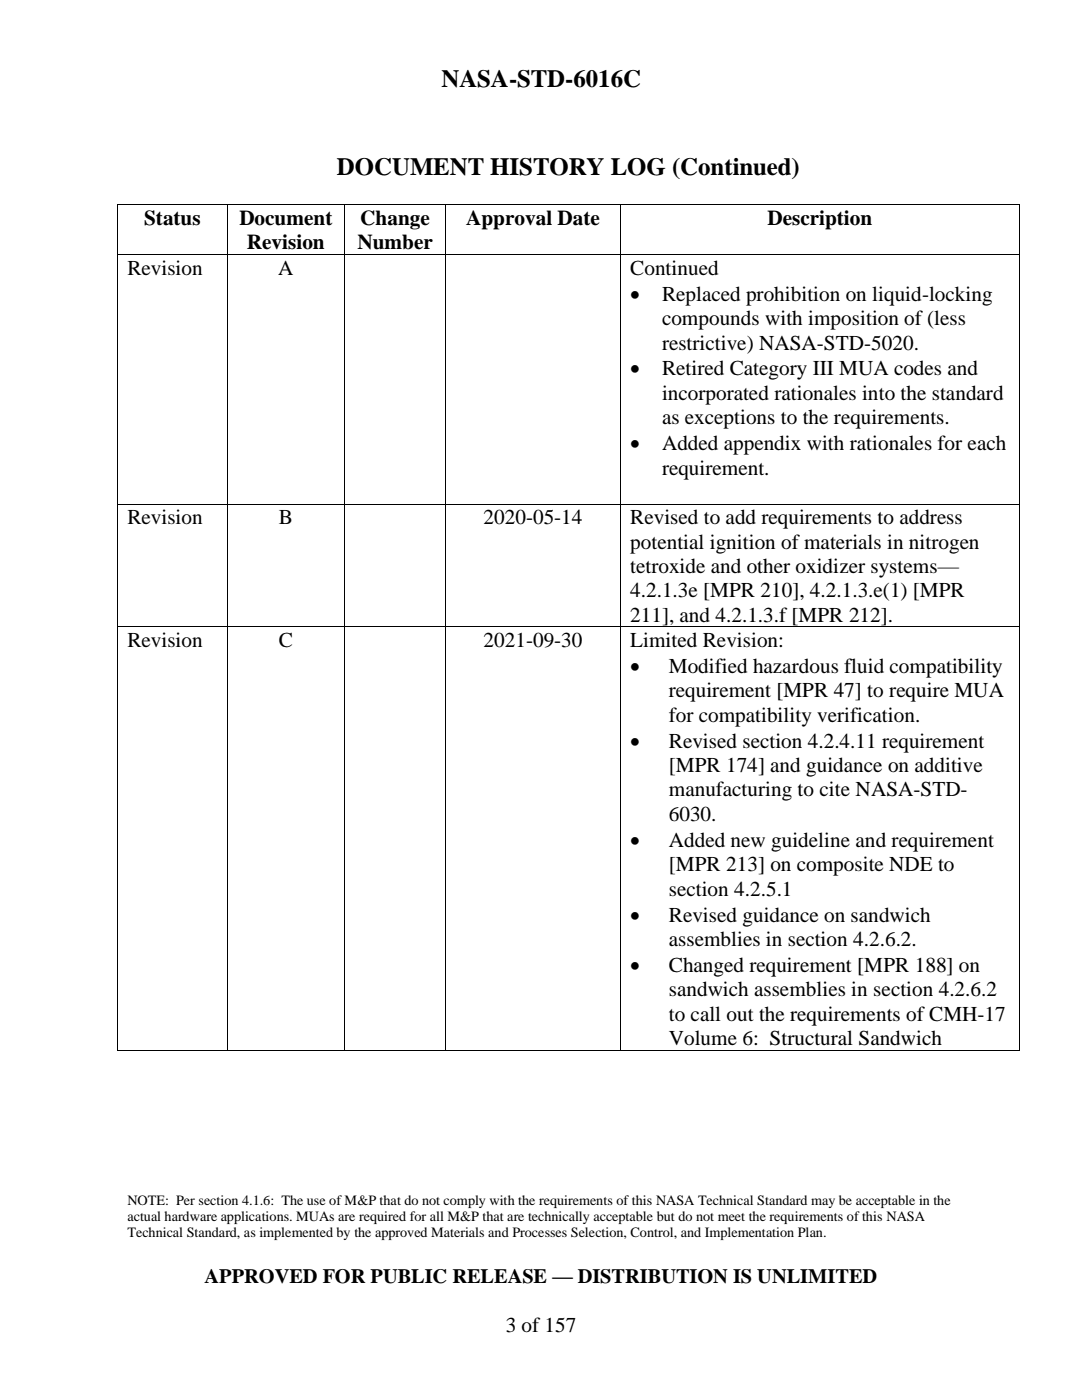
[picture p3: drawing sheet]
<svg xmlns="http://www.w3.org/2000/svg" width="216mm" height="279mm" viewBox="0 0 216 279" stroke-linecap="round" stroke-linejoin="round" font-family="sans-serif">
<defs><g id="words">
<g font-size="5">
<text x="88.1" y="17.3">NASA-STD-6016C</text>
<text x="67.2" y="34.9">DOCUMENT HISTORY LOG (Continued)</text>
</g>
<g font-size="4.2">
<text x="28.8" y="44.9">Status</text>
<text x="47.8" y="44.9">Document</text>
<text x="71.9" y="44.9">Change</text>
<text x="93" y="44.9">Approval Date</text>
<text x="153.2" y="44.9">Description</text>
<text x="49.3" y="49.8">Revision</text>
<text x="71.3" y="49.8">Number</text>
<text x="25.4" y="54.8">Revision</text>
<text x="55.5" y="54.8">A</text>
<text x="125.8" y="54.8">Continued</text>
<text x="125.8" y="60">•</text>
<text x="132.1" y="60">Replaced prohibition on liquid-locking</text>
<text x="132.1" y="64.9">compounds with imposition of (less</text>
<text x="132.1" y="69.8">restrictive) NASA-STD-5020.</text>
<text x="125.8" y="74.9">•</text>
<text x="132.1" y="74.9">Retired Category III MUA codes and</text>
<text x="132.1" y="79.8">incorporated rationales into the standard</text>
<text x="125.8" y="89.8">•</text>
<text x="132.1" y="84.7">as exceptions to the requirements.</text>
<text x="132.1" y="89.8">Added appendix with rationales for each</text>
<text x="132.1" y="94.7">requirement.</text>
<text x="25.4" y="104.6">Revision</text>
<text x="55.6" y="104.6">B</text>
<text x="96.5" y="104.6">2020-05-14</text>
<text x="125.8" y="104.6">Revised to add requirements to address</text>
<text x="125.8" y="109.5">potential ignition of materials in nitrogen</text>
<text x="125.8" y="114.4">tetroxide and other oxidizer systems—</text>
<text x="125.8" y="119.2">4.2.1.3e [MPR 210], 4.2.1.3.e(1) [MPR</text>
<text x="125.8" y="124.1">211], and 4.2.1.3.f [MPR 212].</text>
<text x="25.4" y="129.1">Revision</text>
<text x="55.6" y="129.1">C</text>
<text x="96.5" y="129.1">2021-09-30</text>
<text x="125.8" y="129.1">Limited Revision:</text>
<text x="125.8" y="134.3">•</text>
<text x="133.5" y="134.3">Modified hazardous fluid compatibility</text>
<text x="133.5" y="139.2">requirement [MPR 47] to require MUA</text>
<text x="125.8" y="149.2">•</text>
<text x="133.5" y="144">for compatibility verification.</text>
<text x="133.5" y="149.2">Revised section 4.2.4.11 requirement</text>
<text x="133.5" y="154.1">[MPR 174] and guidance on additive</text>
<text x="133.5" y="158.9">manufacturing to cite NASA-STD-</text>
<text x="133.5" y="163.8">6030.</text>
<text x="125.8" y="169">•</text>
<text x="133.5" y="169">Added new guideline and requirement</text>
<text x="133.5" y="173.9">[MPR 213] on composite NDE to</text>
<text x="133.5" y="178.8">section 4.2.5.1</text>
<text x="125.8" y="183.9">•</text>
<text x="133.5" y="183.9">Revised guidance on sandwich</text>
<text x="133.5" y="188.8">assemblies in section 4.2.6.2.</text>
<text x="125.8" y="194">•</text>
<text x="133.5" y="194">Changed requirement [MPR 188] on</text>
<text x="133.5" y="198.8">sandwich assemblies in section 4.2.6.2</text>
<text x="133.5" y="203.7">to call out the requirements of CMH-17</text>
<text x="133.5" y="208.6">Volume 6: Structural Sandwich</text>
<text x="100.9" y="265.8">3 of 157</text>
</g>
<text font-size="4.1" x="40.8" y="256.1">APPROVED FOR PUBLIC RELEASE — DISTRIBUTION IS UNLIMITED</text>
<g font-size="2.8">
<text x="25.4" y="240.4">NOTE: Per section 4.1.6: The use of M&amp;P that do not comply with the requirements of this NASA Technical Standard may be acceptable in the</text>
<text x="25.4" y="243.6">actual hardware applications. MUAs are required for all M&amp;P that are technically acceptable but do not meet the requirements of this NASA</text>
<text x="25.4" y="246.9">Technical Standard, as implemented by the approved Materials and Processes Selection, Control, and Implementation Plan.</text>
</g>
</g></defs>
<g fill="#000">
<path d="M23.4 40.8h.2v.2h-.2z" fill-rule="evenodd"/>
<path d="M23.4 40.8h.2v.2h-.2z" fill-rule="evenodd"/>
<path d="M23.4 50.7h.2v.2h-.2z" fill-rule="evenodd"/>
<path d="M23.6 40.8h.2v.2h-.2z" fill-rule="evenodd"/>
<path d="M45.2 40.8h.2v.2h-.2z" fill-rule="evenodd"/>
<path d="M45.2 50.7h.2v.2h-.2z" fill-rule="evenodd"/>
<path d="M68.7 40.8h.2v.2h-.2z" fill-rule="evenodd"/>
<path d="M68.7 50.7h.2v.2h-.2z" fill-rule="evenodd"/>
<path d="M88.8 40.8h.2v.2h-.2z" fill-rule="evenodd"/>
<path d="M88.8 50.7h.2v.2h-.2z" fill-rule="evenodd"/>
<path d="M123.8 40.8h.1v.2h-.1z" fill-rule="evenodd"/>
<path d="M123.8 50.7h.1v.2h-.1z" fill-rule="evenodd"/>
<path d="M203.3 40.8h.2v.2h-.2z" fill-rule="evenodd"/>
<path d="M203.3 50.7h.2v.2h-.2z" fill-rule="evenodd"/>
<path d="M23.4 100.5h.2v.2h-.2z" fill-rule="evenodd"/>
<path d="M45.2 100.5h.2v.2h-.2z" fill-rule="evenodd"/>
<path d="M68.7 100.5h.2v.2h-.2z" fill-rule="evenodd"/>
<path d="M88.8 100.5h.2v.2h-.2z" fill-rule="evenodd"/>
<path d="M123.8 100.5h.1v.2h-.1z" fill-rule="evenodd"/>
<path d="M203.3 100.5h.2v.2h-.2z" fill-rule="evenodd"/>
<path d="M23.4 125h.2v.2h-.2z" fill-rule="evenodd"/>
<path d="M45.2 125h.2v.2h-.2z" fill-rule="evenodd"/>
<path d="M68.7 125h.2v.2h-.2z" fill-rule="evenodd"/>
<path d="M88.8 125h.2v.2h-.2z" fill-rule="evenodd"/>
<path d="M123.8 125h.1v.2h-.1z" fill-rule="evenodd"/>
<path d="M203.3 125h.2v.2h-.2z" fill-rule="evenodd"/>
<path d="M23.4 209.5h.2v.2h-.2z" fill-rule="evenodd"/>
<path d="M23.4 209.5h.2v.2h-.2z" fill-rule="evenodd"/>
<path d="M45.2 209.5h.2v.2h-.2z" fill-rule="evenodd"/>
<path d="M68.7 209.5h.2v.2h-.2z" fill-rule="evenodd"/>
<path d="M88.8 209.5h.2v.2h-.2z" fill-rule="evenodd"/>
<path d="M123.8 209.5h.1v.2h-.1z" fill-rule="evenodd"/>
<path d="M203.3 209.5h.2v.2h-.2z" fill-rule="evenodd"/>
<path d="M203.3 209.5h.2v.2h-.2z" fill-rule="evenodd"/>
</g>
<g fill="none" stroke="#000" stroke-width=".2">
<path d="M23.5 41v9.7M23.5 50.9v49.6M23.6 50.8h21.6M23.8 40.9h21.4M45.3 41v9.7M45.3 50.9v49.6M45.4 40.9h23.3M45.4 50.8h23.3M68.8 41v9.7M68.8 50.9v49.6M68.9 40.9h19.9M68.9 50.8h19.9"/>
<path d="M88.9 41v9.7M88.9 50.9v49.6M89 40.9h34.8M89 50.8h34.8M123.8 41v9.7M123.8 50.9v49.6M123.9 40.9h79.4M123.9 50.8h79.4M203.4 41v9.7M203.4 50.9v49.6M23.5 100.7v24.3M23.6 100.6h21.6"/>
<path d="M45.3 100.7v24.3M45.4 100.6h23.3M68.8 100.7v24.3M68.9 100.6h19.9M88.9 100.7v24.3M89 100.6h34.8M123.8 100.7v24.3M123.9 100.6h79.4M203.4 100.7v24.3M23.5 125.2v84.3M23.6 125.1h21.6M45.3 125.2v84.3"/>
<path d="M45.4 125.1h23.3M68.8 125.2v84.3M68.9 125.1h19.9M88.9 125.2v84.3M89 125.1h34.8M123.8 125.2v84.3M123.9 125.1h79.4M203.4 125.2v84.3M23.6 209.6h21.6M45.4 209.6h23.3M68.9 209.6h19.9M89 209.6h34.8"/>
<path d="M123.9 209.6h79.4"/>
</g>
<use href="#words"/>
</svg>
